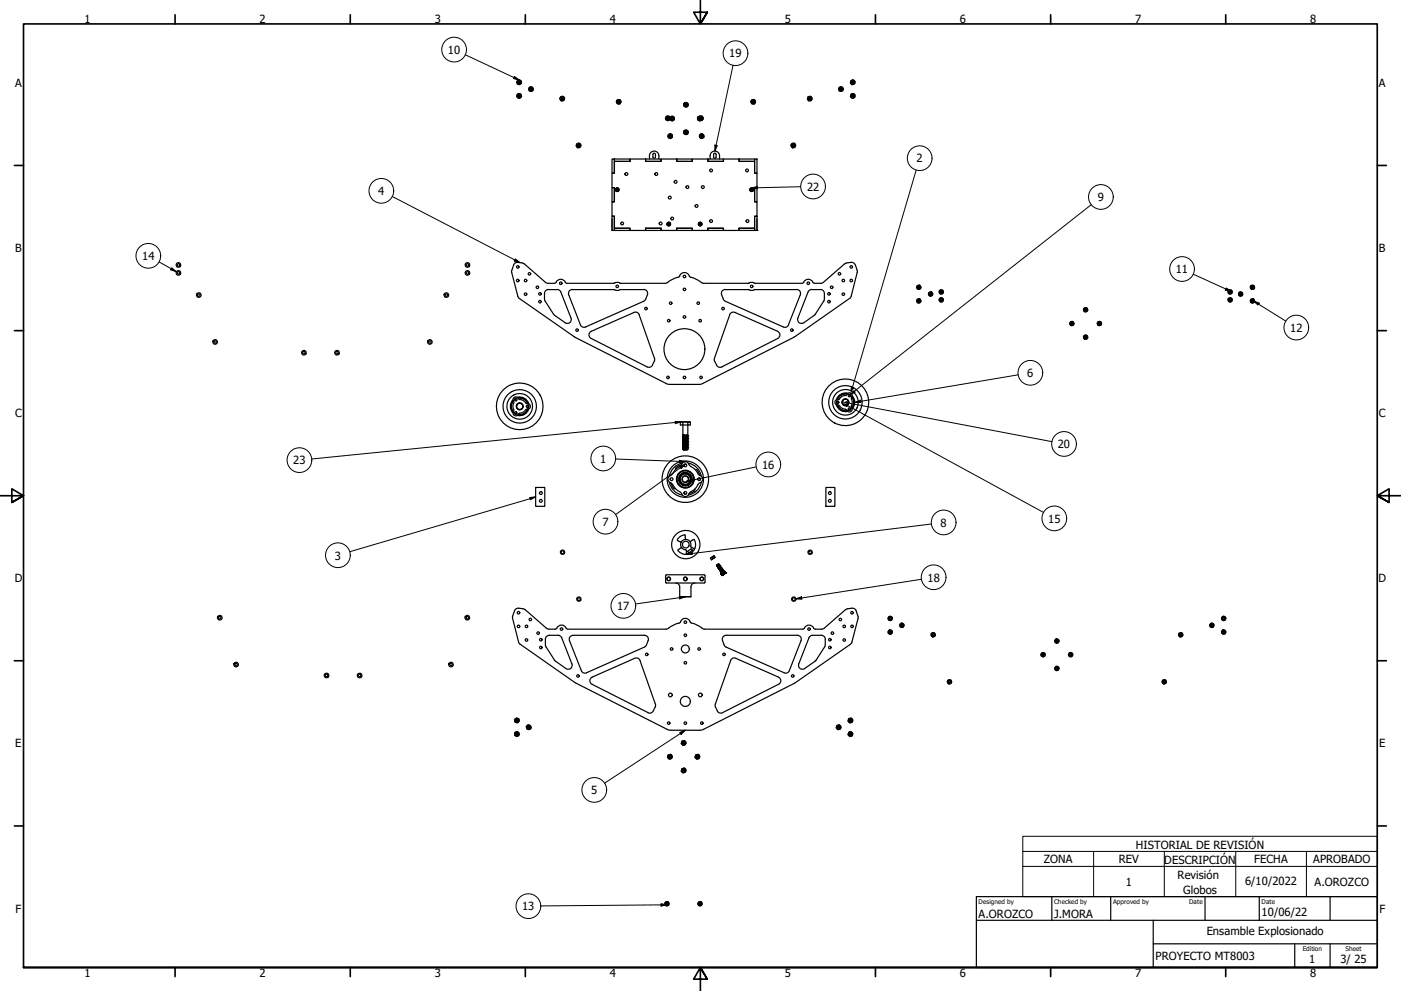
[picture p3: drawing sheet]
<svg xmlns="http://www.w3.org/2000/svg" width="594mm" height="420mm" viewBox="0 0 594 420" stroke-linecap="round" stroke-linejoin="round" font-family="sans-serif">
<defs><g id="words">
<g font-size="4.8">
<text x="35.8" y="9.8">1</text>
<text x="110" y="9.8">2</text>
<text x="184.3" y="9.8">3</text>
<text x="258.6" y="9.8">4</text>
<text x="332.8" y="9.8">5</text>
<text x="407" y="9.8">6</text>
<text x="481.3" y="9.8">7</text>
<text x="555.6" y="9.8">8</text>
<text x="189.9" y="22.8">10</text>
<text x="309.2" y="24.3">19</text>
<text x="6.4" y="36.9">A</text>
<text x="584.7" y="36.9">A</text>
<text x="388.7" y="68.9">2</text>
<text x="160.3" y="82.7">4</text>
<text x="342.2" y="80.8">22</text>
<text x="465.5" y="85.3">9</text>
<text x="6.4" y="106.9">B</text>
<text x="584.7" y="106.9">B</text>
<text x="60.3" y="110.2">14</text>
<text x="498.6" y="115.8">11</text>
<text x="547.1" y="140.6">12</text>
<text x="435.6" y="159.8">6</text>
<text x="6.4" y="176.9">C</text>
<text x="584.7" y="176.9">C</text>
<text x="448.6" y="190">20</text>
<text x="124.3" y="196.9">23</text>
<text x="254.5" y="196.1">1</text>
<text x="323.2" y="198.7">16</text>
<text x="444.5" y="221.5">15</text>
<text x="255.5" y="222.9">7</text>
<text x="398.8" y="223.3">8</text>
<text x="142" y="237.2">3</text>
<text x="6.2" y="246.9">D</text>
<text x="393.3" y="246.5">18</text>
<text x="584.5" y="246.9">D</text>
<text x="261.7" y="258.6">17</text>
<text x="6.5" y="316.9">E</text>
<text x="584.8" y="316.9">E</text>
<text x="250.7" y="336.7">5</text>
<text x="442.6" y="365.9">ZONA</text>
<text x="474.4" y="365.9">REV</text>
<text x="481.6" y="360.1">HISTORIAL DE REVISIÓN</text>
<text x="531.9" y="365.9">FECHA</text>
<text x="556.8" y="365.9">APROBADO</text>
<text x="493.7" y="366.5">DESCRIPCIÓN</text>
<text x="477.4" y="375.5">1</text>
<text x="499.3" y="372.5">Revisión</text>
<text x="527.9" y="375.2">6/10/2022</text>
<text x="557.4" y="375.5">A.OROZCO</text>
<text x="501.7" y="378.9">Globos</text>
<text x="6.6" y="386.9">F</text>
<text x="221.4" y="385.9">13</text>
<text x="415" y="389.1">A.OROZCO</text>
<text x="447" y="389.1">J.MORA</text>
<text x="535" y="388.4">10/06/22</text>
<text x="584.9" y="386.9">F</text>
<text x="511.7" y="396.5">Ensamble Explosionado</text>
<text x="490" y="406.9">PROYECTO MT8003</text>
<text x="555.2" y="408.4">1</text>
<text x="568.4" y="408.1">3/ 25</text>
<text x="35.8" y="414.1">1</text>
<text x="110" y="414.1">2</text>
<text x="184.3" y="414.1">3</text>
<text x="258.6" y="414.1">4</text>
<text x="332.8" y="414.1">5</text>
<text x="407" y="414.1">6</text>
<text x="481.3" y="414.1">7</text>
<text x="555.6" y="414.1">8</text>
</g>
<g font-size="2.7">
<text x="415" y="383.3">Designed by</text>
<text x="447" y="383.3">Checked by</text>
<text x="472" y="383.3">Approved by</text>
<text x="504.3" y="383.1">Date</text>
<text x="535" y="383.1">Date</text>
<text x="552.4" y="403.3">Edition</text>
<text x="570.5" y="403.3">Sheet</text>
</g>
</g></defs>
<!-- layer: Visible (ISO) -->
<g fill="none" stroke="#000" stroke-width=".51">
<path d="M219.7 34.8l.1 .3M219.8 35.2a.48 .48 0 0 1 .1-.7 .48 .48 0 0 1 .7 .3l-.4 .5-.4-.2a.39 .39 0 0 0 .7 0 .39 .39 0 0 0-.3-.6 .39 .39 0 0 0-.4 .5l.4 .4M224.7 37.7l.1 .3M224.8 37.7l.4 .6M224.8 37.7a.39 .39 0 0 1 .5-.3 .39 .39 0 0 1 .2 .6 .39 .39 0 0 1-.6 0M224.9 38l.1 .1a.43 .43 0 0 0 .5-.2 .43 .43 0 0 0-.2-.6 .43 .43 0 0 0-.6 .3l.1 .5M356.4 37.3a.45 .45 0 0 1 .6 .3 .45 .45 0 0 1-.4 .6 .45 .45 0 0 1-.4-.6l.4-.2M356.5 37.4l.3 .1M356.6 37.4a.39 .39 0 0 0-.4 .5 .39 .39 0 0 0 .6 .2 .39 .39 0 0 0 0-.7M356.8 37.4l-.7 .2M356.8 36.9l.5 .1 .1 .5M356.8 36.9a1.01 1.01 0 0 0-1.1 .5 1.01 1.01 0 0 0 .2 1.1 .96 .96 0 0 0 1.2 .2 .96 .96 0 0 0 .3-1.2"/>
<path d="M356.8 36.9l.7 .6M356.8 36.9a.92 .92 0 0 0-1.1 .8 .92 .92 0 0 0 1 1 .92 .92 0 0 0 .8-1.2M361.3 34.5a.47 .47 0 0 1 .6 .1 .47 .47 0 0 1 0 .6h-.6l.1-.6M361.4 34.6a.39 .39 0 0 0-.1 .6 .39 .39 0 0 0 .7-.1 .39 .39 0 0 0-.4-.6l-.5 .4M361.7 34.5h-.3M219.7 40.6l.1 .3M219.8 40.6a.39 .39 0 0 1 .5-.3 .39 .39 0 0 1 .2 .6 .39 .39 0 0 1-.7 0l.2 .2a.44 .44 0 0 0 .6-.5 .44 .44 0 0 0-.6-.4l-.2 .8M219.8 40.6l.4 .6M238.1 41.4a.43 .43 0 0 1 .6 0 .43 .43 0 0 1-.1 .7 .43 .43 0 0 1-.6-.2l.2-.4a.38 .38 0 0 0 0 .6 .38 .38 0 0 0 .6-.1 .38 .38 0 0 0-.4-.6l-.5 .4M238.1 41.4a.48 .48 0 0 1 .7 .2 .48 .48 0 0 1-.3 .7 .48 .48 0 0 1-.6-.5M238.1 41.4l-.2 .4M238.5 41.4h-.3"/>
<path d="M261.9 43.1l.1 .3M261.9 43.1a.48 .48 0 0 1 .6-.4 .48 .48 0 0 1 .2 .7 .48 .48 0 0 1-.7 0M262 43v.3a.42 .42 0 0 0 .7 0 .42 .42 0 0 0-.2-.6 .42 .42 0 0 0-.6 .3v.1M262.1 42.8l-.2 .2M262.1 42.8l-.1 .7M262.1 42.8a.39 .39 0 0 1 .6 .2 .39 .39 0 0 1-.3 .5 .39 .39 0 0 1-.4-.5M282.4 50.6a.92 .92 0 0 1 .5-1.3 .92 .92 0 0 1 1.2 .7 .92 .92 0 0 1-1 1.1M282.4 50.6l.7 .5M282.4 50.6l.2 .4 .5 .1M283 50.5a.4 .4 0 0 1-.1-.6 .4 .4 0 0 1 .6 0 .4 .4 0 0 1-.2 .6M283 50.6h.3M283.3 50.5a.42 .42 0 0 0 .1-.6 .42 .42 0 0 0-.6 0 .42 .42 0 0 0 .1 .6l.6 .1"/>
<path d="M283.6 50.3l-.2 .3M283.6 50.3a.48 .48 0 0 0-.4-.6 .48 .48 0 0 0-.5 .6 .48 .48 0 0 0 .7 .3M283.7 50.3l-.7 .2M283.8 58l-.1-.4a.49 .49 0 0 1 .5-.3 .49 .49 0 0 1 .5 .4l-.3 .4-.6-.2a.41 .41 0 0 0 .7 0 .41 .41 0 0 0-.2-.6 .41 .41 0 0 0-.5 .4l.3 .5M283.8 58a.48 .48 0 0 1 .2-.7 .48 .48 0 0 1 .7 .4 .48 .48 0 0 1-.6 .5M283.8 58l.3 .2M283.8 57.6v.3M284.1 50a.92 .92 0 0 0-1.2-.7 .92 .92 0 0 0-.5 1.3M284.1 50.4l-.4 .7h-.6M285.1 49.8a.43 .43 0 0 1 .4 .4 .43 .43 0 0 1-.4 .4 .43 .43 0 0 1-.4-.5l.2-.2 .5 .2M285.4 50.1v.3M285.4 50v.6l-.8-.1 .3-.6 .5 .2"/>
<path d="M285.9 50.2a.92 .92 0 0 0-1-.9 .92 .92 0 0 0-.7 1.2 .92 .92 0 0 0 1.3 .5M285.9 50.2l-.4 .8M285.9 50.3v.5l-.4 .2M285.9 50.3a.91 .91 0 0 0-1.3-.8 .91 .91 0 0 0-.1 1.5l.6 .4 .4-.4M291 55.6a.43 .43 0 0 1 .4 .5 .43 .43 0 0 1-.5 .4 .43 .43 0 0 1-.4-.5l.1-.3 .6 .2-.1-.2a.44 .44 0 0 0-.7 .4 .44 .44 0 0 0 .6 .5l.3-.2v-.6M291 43.9l.2 .7M291 55.6a.48 .48 0 0 0-.6 .5 .48 .48 0 0 0 .6 .4 .48 .48 0 0 0 .3-.7M291 55.6l.3 .2M291.2 55.9v.3M291.2 44.2v.3M291.3 44.2l-.1 .5-.8-.1 .3-.6 .5 .3a.39 .39 0 0 0-.6-.2 .39 .39 0 0 0 0 .6 .39 .39 0 0 0 .6-.1M291.8 56.1l-.5 .8"/>
<path d="M291.8 56.1a.92 .92 0 0 0-1.1-.9 .92 .92 0 0 0-.7 1.2 .92 .92 0 0 0 1.3 .5M291.8 56.1v.5l-.5 .3M291.8 56.1a1.01 1.01 0 0 0-.7-.9 1.01 1.01 0 0 0-1.2 .3 1.05 1.05 0 0 0 1 1.6l.4-.2M296.7 49.2a.99 .99 0 0 1 1.4 .7 .99 .99 0 0 1-.9 1.2M296.8 49.8l.3 .6M296.9 49.9v.7zM296.9 49.3a.92 .92 0 0 1 1.2 .7 .92 .92 0 0 1-.9 1.1M296.9 49.9l.1 .6M297 56.9l-.4 .4v.5M297 56.9a1 1 0 0 1 1.5 .4 1 1 0 0 1-.6 1.4 1 1 0 0 1-1.3-.9M297 57a.92 .92 0 0 1 1.4 .4 .92 .92 0 0 1-.6 1.2 .92 .92 0 0 1-1.2-.8M297 57l-.4 .8"/>
<path d="M297.1 50.1a.4 .4 0 0 0-.7-.2 .4 .4 0 0 0 0 .7 .4 .4 0 0 0 .7-.2M297.1 50.1v.3M297.1 50v.6l-.8-.1 .2-.6 .6 .2M297.1 51.1h.1M297.1 57.6l.1 .3M297.2 58a.48 .48 0 0 1 .1-.7 .48 .48 0 0 1 .7 .4 .48 .48 0 0 1-.5 .5M297.2 58l.3 .2M297.2 57.9l.6 .2a.46 .46 0 0 0 0-.7 .46 .46 0 0 0-.6 0 .46 .46 0 0 0-.1 .6M297.2 57.9a.41 .41 0 0 0 .7 0 .41 .41 0 0 0-.3-.6 .41 .41 0 0 0-.5 .4l.3 .5M297.6 49.9l.1 .4M297.6 50.2a.92 .92 0 0 0-1.1-.9 .92 .92 0 0 0-.7 1.2 .92 .92 0 0 0 1.4 .5M297.6 50.2l-.4 .8"/>
<path d="M297.6 50.3v.5l-.4 .2M297.6 50.3a1.01 1.01 0 0 0-.7-1 1.01 1.01 0 0 0-1.1 .4 1.11 1.11 0 0 0 .9 1.7l.5-.4M297.6 50.1v.1M297.7 50.3l-.1 .2M297.7 50.3l-.1 .1M318.9 43.2a.45 .45 0 0 1 .7-.5 .45 .45 0 0 1-.1 .8l-.5-.4a.39 .39 0 0 0 .5 .4 .39 .39 0 0 0 .2-.6 .39 .39 0 0 0-.6 0l-.1 .6M318.9 43.1l.1 .4M318.9 43.1a.48 .48 0 0 1 .6-.4 .48 .48 0 0 1 .3 .7 .48 .48 0 0 1-.8 .1M319.1 42.8l-.1 .3M343 41.4a.48 .48 0 0 1 .8 .2 .48 .48 0 0 1-.4 .7l-.4-.2 .2-.6a.38 .38 0 0 0-.1 .6 .38 .38 0 0 0 .6-.1 .38 .38 0 0 0-.3-.6l-.6 .4M343.5 41.4h-.3M361.2 40.4a.45 .45 0 0 1 .7-.2 .45 .45 0 0 1 0 .7 .45 .45 0 0 1-.7-.1l.1-.4"/>
<path d="M361.6 40.3l-.5 .4M361.6 40.3a.37 .37 0 0 1 .4 .4 .37 .37 0 0 1-.6 .3 .37 .37 0 0 1-.1-.6M361.6 40.2l-.3 .2M245 61.3a.48 .48 0 0 1 .7 0 .48 .48 0 0 1 0 .7 .48 .48 0 0 1-.7 0l.1-.6a.39 .39 0 0 0 0 .6 .39 .39 0 0 0 .6-.1 .39 .39 0 0 0-.3-.6M245 61.3l-.1 .3M245 61.3a.48 .48 0 0 1 .8 .2 .48 .48 0 0 1-.4 .6 .48 .48 0 0 1-.5-.5M245.4 61.3l-.5 .3M245.4 61.3h-.3M259.5 79.5h1v6.1h-1zM259.5 67.4h1v6h-1zM260.5 68.4h6.6v-1h6.6v1h6.7v-1h6.6v1h6.6v-1h6.6v1h6.6v-1h6.6v1h6.6v5h1v6.1h-1v6.1h1v6.1h-1v5.1h-6.6v.9h-6.6v-.9h-6.6v.9h-6.6v-.9h-6.6v.9h-6.6v-.9h-6.7v.9h-6.6v-.9h-6.6v-5.1h-1v-6.1h1v-6.1h-1v-6.1h1zM260.5 67.4h6.6v1h-6.6z"/>
<path d="M273.7 67.4h6.7v1h-6.7zM275.4 67.4a2.43 2.43 0 0 1 2-3.3l1.4 .5a3 3 0 0 1 .6 2.8M276.9 65.5a.54 .54 0 0 1 .5-.6 .54 .54 0 0 1 .5 .6v1.3l-.5 .3-.5-.3v-1.2M287 67.4h6.6v1h-6.6zM300.2 67.4h6.6v1h-6.6zM301.1 67.4a2.43 2.43 0 0 1 2-3.3l1.4 .5a3 3 0 0 1 .6 2.8M302.6 65.5a.54 .54 0 0 1 .5-.6 .54 .54 0 0 1 .6 .6l-.1 1.3-.5 .3-.4-.3-.1-1.2M313.4 67.4h6.6v1h-6.6zM318.8 80a.42 .42 0 0 1 .3 .7 .42 .42 0 0 1-.8-.1 .42 .42 0 0 1 .3-.6l.6 .2M320 79.5h1v6.1h-1zM320 67.4h1v6h-1zM336 61.3a.48 .48 0 0 1 .9 .2 .48 .48 0 0 1-.7 .6l-.2-.3 .2-.4a.39 .39 0 0 0-.1 .6 .39 .39 0 0 0 .6-.1 .39 .39 0 0 0-.2-.6"/>
<path d="M336.5 61.3h-.3M336.5 61.3l-.6 .4M259.5 91.7h1v6h-1zM259.5 92.8v4.9M260.5 96.8h6.6v.9h-6.6zM261.2 80.4l.2 .3M261.8 80.8a.43 .43 0 0 1-.5-.5 .43 .43 0 0 1 .6-.3 .43 .43 0 0 1 .2 .6l-.7 .2a.5 .5 0 0 0 .8-.2 .5 .5 0 0 0-.5-.7 .5 .5 0 0 0-.5 .7l.6 .2M262.4 80.5l-.4 .6M262.4 80.5a.73 .73 0 0 0-.7-.8 .73 .73 0 0 0-.7 .9 .73 .73 0 0 0 1 .5M262.4 80.5v.4l-.3 .2M262.4 80.5a.79 .79 0 0 0-.4-.8 .79 .79 0 0 0-1 .2v.5a.76 .76 0 0 0 1.1 .7M273.7 96.8h6.7v.9h-6.7z"/>
<path d="M283.8 94.7l.1 .6zM284 94.9a.45 .45 0 0 1-.6 .4 .45 .45 0 0 1-.3-.6 .45 .45 0 0 1 .7-.1l.3 .4a.52 .52 0 0 0-.6-.6 .52 .52 0 0 0-.4 .7 .52 .52 0 0 0 .8 .2M284.3 95.1a.73 .73 0 0 0-.8-.8 .73 .73 0 0 0-.6 .9 .73 .73 0 0 0 1 .5M284.3 95.1l-.4 .6M284.4 95l-.5 .7M284.4 95a.82 .82 0 0 0-.6-.8 .82 .82 0 0 0-.9 .3 .85 .85 0 0 0 .6 1.4l.4-.2M287 96.8h6.6v.9h-6.6zM297.3 94.8l.1 .3M297.4 94.7a.5 .5 0 0 0-.8-.2 .5 .5 0 0 0 0 .8 .5 .5 0 0 0 .8-.2M297.4 94.7a.47 .47 0 0 0-.7-.3 .47 .47 0 0 0-.1 .8 .47 .47 0 0 0 .7-.1l-.4-.5 .5 .5M300.2 96.8h6.6v.9h-6.6zM313.4 96.8h6.6v.9h-6.6z"/>
<path d="M318.8 80.1l.4 .5M319.2 80.2v.3M319.2 80.2a.5 .5 0 0 0-.8-.2 .5 .5 0 0 0 0 .8 .5 .5 0 0 0 .8-.2M319.5 80.5l-.5 .6M319.5 80.5a.73 .73 0 0 0-.8-.8 .73 .73 0 0 0-.7 .9 .73 .73 0 0 0 1 .5M319.5 80.5l-.4 .6M319.5 80.5a.83 .83 0 0 0-.5-.8 .83 .83 0 0 0-.9 .2l-.1 .5a.76 .76 0 0 0 1.1 .7M320 91.7h1v6h-1zM321 92.8v4.9M217.8 112.4l-.9 2.8 2.7 10.4 .6 .9M222.3 111.9l-.9-.4-2.3-.3-.8 .4-.5 .8M222.3 111.9l9.2 8 3.6 .2 .8-.4"/>
<path d="M235.8 119.6a2.19 2.19 0 0 1 3.9 0M239.7 119.7l.7 .4h19.9a2.68 2.68 0 0 1 2.9 0h18.9l1.1-.4M287.6 117.5l-2.7 1-1.8 1.2M288.2 117a2.35 2.35 0 0 1 2.4-1.4 2.35 2.35 0 0 1 2 1.8l.3 .2M288.2 117l-.6 .6M292.8 117.5l2.1 .7 2.5 1.5M297.4 119.7l1 .4h18.9a2.57 2.57 0 0 1 2.9 0M340.8 119.6a2.19 2.19 0 0 1 3.9 0M340.8 119.7l-.7 .4h-19.9M344.6 119.7l.8 .4h2.7M358.1 111.9l-8.9 7.8-1.1 .4M358.1 111.9l.9-.4 2.3-.3 .9 .4 .5 .8"/>
<path d="M362.7 112.4l.8 2.2M363.4 114.6l.1 1-2.6 10-.6 .9M220.2 126.5l23.7 16.5 38.6 19.6 1.5 .4h12.5M230.9 126.7v-2.7l.8-1 4.6-.3 1.1 .4 4.7 11.8a1.67 1.67 0 0 1-.5 1.9 1.67 1.67 0 0 1-2 0M230.9 126.8l.3 .9 3.7 5.7 4.7 3.4M242.7 122.8l17.6-.1a2.63 2.63 0 0 0 2.9 0l9.7 .1a1.61 1.61 0 0 1 1.6 2.2M242.7 122.7a1.68 1.68 0 0 0-1.5 2.3l4.9 12.7a1.66 1.66 0 0 0 2.3 .9M268.8 132.5a1.68 1.68 0 0 1 2.2 .9l6.5 18.5M268.8 132.5l-18.1 8a1.68 1.68 0 0 0-1 1.5 1.68 1.68 0 0 0 1 1.5l23.7 12.1M274.5 125l-.8 2.1-.8 .6-24.6 10.9M306 125l.8 2.1 .8 .6M307.6 127.7l24.5 10.9"/>
<path d="M311.7 132.5a1.68 1.68 0 0 0-2.3 .9l-6.4 18.5M311.7 132.5l18 8a1.69 1.69 0 0 1 1 1.4 1.69 1.69 0 0 1-.9 1.6l-23.7 12.1a1.61 1.61 0 0 1-2.3-.9l-.9-1.9v-.9M320.2 122.7a2.63 2.63 0 0 1-2.9 0l-9.8 .1a1.61 1.61 0 0 0-1.5 2.2M320.2 122.8l17.6-.1a1.68 1.68 0 0 1 1.6 2.3l-5.1 12.7a1.57 1.57 0 0 1-2.1 .9M349.6 126.7l-.1-2.7-.8-1-4.5-.3-1.1 .4-4.8 11.7a1.68 1.68 0 0 0 .6 2 1.68 1.68 0 0 0 2 0l4.7-3.4 3.7-5.7 .3-.9M360.2 126.5l-23.5 16.4-39.1 19.9-1.2 .2M389.2 127.2l.5-.2 .4 .4a.46 .46 0 0 0-.7-.3 .46 .46 0 0 0-.1 .7 .46 .46 0 0 0 .7-.1l-.3-.5a.52 .52 0 0 1 .2 .7 .52 .52 0 0 1-.8 .1 .52 .52 0 0 1 .1-.8zM390 127.4l.1 .3M390 121.6l.1 .4M394.7 124.3a.44 .44 0 0 1 .3 .6 .44 .44 0 0 1-.7 .1 .44 .44 0 0 1 0-.6l.4-.2 .4 .2M394.7 124.3l.4 .5M395.1 124.5v.3"/>
<path d="M395.1 124.4a.5 .5 0 0 0-.8-.2 .5 .5 0 0 0 0 .8 .5 .5 0 0 0 .8-.2M398.9 126.7l.7 .5-.8 .4-.1-.5M398.9 123.4h.5l.2 .4-.2 .4h-.6l-.1-.5M398.9 126.7l-.2 .4M398.9 123.4l-.2 .3M398.9 123.3a.48 .48 0 0 1 .7 .3 .48 .48 0 0 1-.4 .6 .48 .48 0 0 1-.5-.4M398.9 123.3l-.2 .5M398.9 126.7a.48 .48 0 0 1 .7 .3 .48 .48 0 0 1-.4 .6 .48 .48 0 0 1-.5-.5M454 137.3a.5 .5 0 0 0 .8 .4 .5 .5 0 0 0 0-.9 .5 .5 0 0 0-.8 .4l.3 .3M454 137.3a.48 .48 0 0 0 .7 .4 .48 .48 0 0 0 .2-.7 .48 .48 0 0 0-.7-.1l.1 .7M454.1 136.9l-.1 .4M459.9 131.4a.49 .49 0 0 0 .7 .4 .49 .49 0 0 0 0-.8 .49 .49 0 0 0-.7 .4l.3 .3"/>
<path d="M459.9 131.4a.45 .45 0 0 0 .6 .4 .45 .45 0 0 0 .2-.7 .45 .45 0 0 0-.7-.1l.2 .7M459.9 131.1v.3M465.7 137.3a.5 .5 0 0 0 .8 .4 .5 .5 0 0 0 0-.9 .5 .5 0 0 0-.8 .4l.3 .3M465.7 137.3a.44 .44 0 0 0 .5 .3 .44 .44 0 0 0 .4-.5 .44 .44 0 0 0-.5-.3l-.3 .2 .2 .6M465.8 136.9l-.1 .4M521.4 126.7h.5l.2 .5-.3 .4h-.4l-.3-.5M521.4 123.4h.5l.2 .4-.3 .4h-.4l-.3-.5M521.4 126.7l-.3 .4M521.4 123.4l-.3 .3M521.4 126.7a.48 .48 0 0 1 .7 .3 .48 .48 0 0 1-.4 .6 .48 .48 0 0 1-.6-.5M521.4 123.4l-.3 .4M521.4 123.4a.48 .48 0 0 1 .7 .2 .48 .48 0 0 1-.4 .6 .48 .48 0 0 1-.6-.4"/>
<path d="M525.7 125a.49 .49 0 0 1 .1-.8 .49 .49 0 0 1 .7 .3 .49 .49 0 0 1-.5 .6M525.7 125l.4 .1M526.4 124.9l-.7 .1M526.4 124.9a.43 .43 0 0 1-.6 .1 .43 .43 0 0 1-.1-.6 .43 .43 0 0 1 .5-.2 .46 .46 0 0 1 .3 .6 .46 .46 0 0 1-.5 .3M531 121.3l.4 .1M531.4 127.4a.46 .46 0 0 1-.3 .6 .46 .46 0 0 1-.5-.5 .46 .46 0 0 1 .6-.4l.4 .3M531.5 127.4l-.3-.2 .3 .6M531.5 127.4v.4M531.6 127.4a.52 .52 0 0 0-.8-.3 .52 .52 0 0 0-.1 .8 .52 .52 0 0 0 .8-.1M277.5 151.9l.1 .9-.9 2a1.68 1.68 0 0 1-2.3 .8M459.9 142.7a.48 .48 0 0 1 .8 0 .48 .48 0 0 1-.1 .7 .48 .48 0 0 1-.7-.3M459.9 142.7l.3 .6a.43 .43 0 0 1-.1-.6 .43 .43 0 0 1 .7 0 .43 .43 0 0 1-.2 .7l-.7-.3"/>
<path d="M459.9 142.7v.4M217.6 169.5a4 4 0 0 0 0 5.6M217.6 169.7a3.8 3.8 0 0 0 0 5.1M217.6 169.9a3.7 3.7 0 0 0 0 4.8M217.7 170a3.5 3.5 0 0 0 0 4.6M218.2 175.4l.6 .3M218.2 175.2l.7 .4M218.2 175.1l.9 .5M218.8 168.9l-.6 .3M218.9 174.7l.1 .1M218.9 168.9l-.7 .5M219 169.8l-.1 .1"/>
<path d="M219.1 169l-.9 .5M219.4 168.5a4 4 0 0 1 4.8 2.8M219.6 168.6a3.8 3.8 0 0 1 4.4 2.5M219.6 168.7a3.7 3.7 0 0 1 4.2 2.4M219.7 168.8a3.5 3.5 0 0 1 4 2.3M222.9 173.8a3.9 3.9 0 0 1-2.9 1.6 1.21 1.21 0 0 1-1.7 .8 1.21 1.21 0 0 1-.5-1.8M222.9 170.8a3.9 3.9 0 0 0-2.9-1.6 1.3 1.3 0 0 0-2-.7 1.3 1.3 0 0 0-.1 2.1 4.1 4.1 0 0 0 0 3.6l-.1 .3M222.9 170.8l.2 .2a1.37 1.37 0 0 1 1.5 .5 1.37 1.37 0 0 1-.1 1.7l-1.6 .6M223.2 172.2v.2M223.7 173.4a3.5 3.5 0 0 1-4 2.3M223.8 173.4a3.7 3.7 0 0 1-4.2 2.5M223.9 171.8v1"/>
<path d="M224 173.4a3.8 3.8 0 0 1-4.4 2.6M224 171.9v.8M224.1 171.9v.7M224.2 173.3a4 4 0 0 1-4.8 2.8M288.5 179h4.2M288.5 179v1.2h1.1v-1.2M291.7 179v1.2h1v-1.2M354.7 171.6a4 4 0 0 0 4.8 2.8M354.7 170.2v.7M354.9 170.1v.9M354.9 171.7a3.8 3.8 0 0 0 4.4 2.6M355 170.1v1"/>
<path d="M355 171.7a3.7 3.7 0 0 0 4.2 2.4M355.2 171.7a3.5 3.5 0 0 0 4 2.3M355.7 170.5v.2M358.5 167.7a3.8 3.8 0 0 0-2.9 1.7 1.22 1.22 0 0 0-1.6 1.2 1.22 1.22 0 0 0 1.6 1.2 4 4 0 0 0 2.9 1.7M358.5 173.5l.6 .4M359.1 167.3l-.6 .4M359.1 167.3a1.17 1.17 0 0 1 1.7-.6 1.17 1.17 0 0 1 .3 1.7M359.2 167.1a3.5 3.5 0 0 0-4 2.3M359.2 167a3.7 3.7 0 0 0-4.2 2.4M359.3 166.9a3.8 3.8 0 0 0-4.4 2.5M359.5 166.7a4 4 0 0 0-4.8 2.8M359.8 167.3l.9 .5"/>
<path d="M359.8 168.1l.2 .1M359.9 167.2l.8 .4M360 173l-.2 .1M360.1 167.1l.6 .4M360.7 173.3l-.9 .5M360.7 173.7l-.6 .3M360.7 173.5l-.8 .4M361 169.1l.4 1.5-.4 1.4M361.1 172l-.1 .3a1.36 1.36 0 0 1 .3 1.6 1.36 1.36 0 0 1-1.5 .7l-.7-.7M361.1 168.4v.7M361.2 168.3a3.5 3.5 0 0 1 0 4.6M361.2 168.1a3.7 3.7 0 0 1 0 4.9"/>
<path d="M361.3 168a3.8 3.8 0 0 1 0 5.1M361.3 167.8a4 4 0 0 1 0 5.6M289 197a2.6 2.6 0 0 0-2.4 1.9M289.1 196.8l-.6 .8a9.6 9.6 0 0 0-3.9 3.9 1.63 1.63 0 0 0-1.4 1.4 1.63 1.63 0 0 0 1.1 1.7M289.1 196.8a1.56 1.56 0 0 1 1.5-1.1 1.56 1.56 0 0 1 1.5 1.1M289.3 196.4a6.9 6.9 0 0 0-5.5 5.4M289.6 184.4h.7l-.7 .1M289.6 180.2h2.1v4.2l-2.1 .2zM289.6 190.5h.1M289.6 185h.1M289.6 185.8h.1M289.6 186.2v.1"/>
<path d="M289.6 187v.1M289.6 187.5v.1M289.6 188.3v.1M289.6 188.8h.1M289.6 189.6v.1M289.6 190v.1M289.6 184.6l.2 .2M289.6 190.1l.2 .1M289.6 189.7l.2 .1M289.6 189.3l.2 .1M289.6 188.8l.2 .2M289.6 188.4l.2 .2"/>
<path d="M289.6 188l.2 .1M289.6 187.6l.2 .1M289.6 187.1l.2 .2M289.6 186.7l.2 .2M289.6 186.3l.2 .1M289.6 185.8l.2 .2M289.6 185.5l.2 .1M289.6 185l.2 .1M289.7 190.5l.1 .2M289.7 184.4l-.1 .1M289.8 190.7h.1M289.8 190.3l-.2 .2"/>
<path d="M289.8 189.8l-.2 .2M289.8 189.5l-.2 .1M289.8 189l-.2 .2M289.8 188.6l-.2 .2M289.8 188.2l-.2 .1M289.8 187.7l-.2 .2M289.8 187.3l-.2 .2M289.8 186.9l-.2 .1M289.8 186.5l-.2 .2M289.8 186l-.2 .2M289.8 185.7l-.2 .1M289.8 185.2l-.2 .2"/>
<path d="M289.8 184.8l-.2 .2M289.8 185.1v.1M289.8 185.6v.1M289.8 186.4v.1M289.8 186.9h.1M289.8 187.7h.1M289.8 188.1v.1M289.8 189h.1M289.8 189.4v.1M289.8 190.2v.1M290.3 196.8h.6M291.4 190.5l-1.6 .2"/>
<path d="M291.4 190.1l-1.6 .2M291.4 189.7l-1.6 .1M291.4 189.2l-1.6 .3M291.4 188.8l-1.6 .2M291.4 188.4l-1.6 .2M291.4 187.9l-1.6 .3M291.4 187.6l-1.6 .1M291.4 187.1l-1.6 .2M291.4 186.7l-1.6 .2M291.4 186.3l-1.6 .2M291.4 185.8l-1.6 .2M291.4 185.4l-1.6 .3"/>
<path d="M291.4 185l-1.6 .2M291.4 184.6l-1.6 .2M291.4 190l-1.6 .2M291.4 189.6l-1.6 .2M291.4 189.2l-1.6 .2M291.4 188.3l-1.6 .3M291.4 187.9l-1.6 .2M291.4 187.5l-1.6 .2M291.4 187l-1.6 .3M291.4 186.2l-1.6 .2M291.4 185.4l-1.6 .2M291.4 185l-1.6 .1"/>
<path d="M291.4 184.5l-1.6 .3M291.4 190.5l.1 .1M291.4 190.1l.3 .1M291.4 189.7l.3 .1M291.4 189.2l.3 .2M291.4 188.8l.3 .2M291.4 188.4l.3 .2M291.4 187.9l.3 .2M291.4 187.6l.3 .1M291.4 187.1l.3 .2M291.4 186.7l.3 .2M291.4 186.3l.3 .1"/>
<path d="M291.4 185.8l.3 .2M291.4 185.4l.3 .2M291.4 185l.3 .1M291.4 184.6l.3 .2M291.4 184.5v.1M291.4 185h.1M291.4 185.8h.1M291.4 186.2v.1M291.4 187v.1M291.4 187.5v.1M291.4 188.3v.1M291.4 188.8h.1"/>
<path d="M291.4 189.6v.1M291.4 190v.1M291.5 190.6l-1.7 .1M291.5 184.4l-.1 .1M291.7 190.2l-2.1 .3M291.7 189.8l-2.1 .2M291.7 189.4l-2.1 .2M291.7 189l-2.1 .2M291.7 188.6l-2.1 .2M291.7 188.1l-2.1 .2M291.7 187.7l-2.1 .2M291.7 187.3l-2.1 .2"/>
<path d="M291.7 186.9l-2.1 .1M291.7 186.4l-2.1 .3M291.7 186l-2.1 .2M291.7 185.6l-2.1 .2M291.7 185.1l-2.1 .3M291.7 184.8l-2.1 .2M291.7 190.3l-2 .2M291.7 189.8l-2.1 .3M291.7 189.5l-2.1 .2M291.7 189l-2.1 .3M291.7 188.2l-2.1 .2M291.7 187.7l-2.1 .3"/>
<path d="M291.7 187.3l-2.1 .3M291.7 186.9l-2.1 .2M291.7 186.5l-2.1 .2M291.7 186l-2.1 .3M291.7 185.7l-2.1 .1M291.7 185.2l-2.1 .3M291.7 185.1v.1M291.7 185.6v.1M291.7 186.4v.1M291.7 186.9h.1M291.7 187.7h.1M291.7 188.1v.1"/>
<path d="M291.7 189h.1M291.7 189.4v.1M291.7 190.2v.1M291.7 187.7l-.3 .2M291.7 187.4l-.3 .1M291.7 190.3l-.3 .2M291.7 189.9l-.3 .1M291.7 189.5l-.3 .1M291.7 189l-.3 .2M291.7 188.6l-.3 .2M291.7 188.2l-.3 .1M291.7 186.9l-.3 .1"/>
<path d="M291.7 186.5l-.3 .2M291.7 186.1l-.3 .1M291.7 185.7l-.3 .1M291.7 185.2l-.3 .2M291.7 184.8l-.3 .2M291.9 196.4a6.9 6.9 0 0 1 5.5 5.4M292.1 196.8l.6 .8a7.4 7.4 0 0 1 3.6 3.7 1.74 1.74 0 0 1 1.6 1.4 1.74 1.74 0 0 1-1 1.9M294.8 199.1a2.6 2.6 0 0 1 1.9 2.5M227.1 206.7h3.9v8h-3.9zM283.8 204.4a6.9 6.9 0 0 0 5.5 5.5M284.3 204.7l.8 .6a6.5 6.5 0 0 0 3.1 3.1M284.3 202.8v.7"/>
<path d="M284.5 204.7a2.6 2.6 0 0 0 1.9 2.5M287.8 203.7h.1M287.9 202.6h-.1M288 202.4l.4-.9-.3 .9M288 202.5v1.4M288.1 203.8l.4 .9zM288.2 203.8l.4 .8 1.9 1.1M288.2 208.5l.3 .1a2.76 2.76 0 0 0 2.5 1.9l1.1-1M288.2 202.6l.2 .1M288.2 203.8v.1M288.2 202.4h.1M288.4 204.7v.1"/>
<path d="M288.4 204.8l1 .9M288.4 203.6l-.2 .1M288.5 204.9l-.1 .1M288.5 201.3v.1M288.6 204.5h-.1M288.6 201.7l-.4 .7v1.4M288.7 201.7l.2 .1M288.9 204.5l-.2 .1M289.4 200.6v.1M289.4 205.6l-.1 .1M289.6 205.6l.9 .2M289.6 205.6h-.1"/>
<path d="M289.6 200.7l-1.2 .8M289.6 200.7l.9-.3 1.4 .4M289.6 205.1v.3M289.6 200.9l.1 .3M289.7 200.8v.1M289.7 205.4v.1M289.7 200.9l-1.1 .9M290.3 209.5h.6M290.4 205.6h.1M290.4 200.7l1.3 .3-.1 .2M290.5 200.7h.1M290.5 200.6l-.8 .2"/>
<path d="M290.5 200.5l-.9 .2M290.6 200.7v.3M290.6 205.9v.1M290.7 200.4h-.1M291.5 205.2l.2 .1M291.7 205.6v.2M291.8 200.6v.1M291.8 201l1.3 1.8M291.8 205.6l-1.4 .2M291.8 203.6l-1.2 .9M291.9 201h-.1M291.9 200.8l.7 .6"/>
<path d="M292.3 204.5l.1 .2M292.4 204.8v.1M292.4 201.6l-.1 .2M292.5 204.8l-.7 .5-1.3 .3 .1-.2M292.6 201.4l.7 1.2M292.7 202.7h.2M292.7 204.8h.1M292.7 203.6h.2M292.8 201.5h-.1M293 203.6l-.6 1.2M293 208.5l-.9 1M293 203.6h.1"/>
<path d="M293.1 202.7v.9M293.3 202.5h-.1M293.3 203.7l-.6 1.3-.9 .6M293.3 202.7v1.1M294.6 207.4a2.6 2.6 0 0 1-2.4 1.9M296.9 204.7l-.9 .6a6 6 0 0 1-3 3.1M296.9 202.8v.7M297.4 204.4a6.9 6.9 0 0 1-5.5 5.5M350.2 206.7h3.8v8h-3.8zM287.2 228.8a3.4 3.4 0 0 1 3.3-1.9l.1 1.6-.2 .3M287.3 228.7l.1 .5 1.3 .6 .3-.1M287.6 233.5a3.2 3.2 0 0 0 3.5 1.3v-.1"/>
<path d="M289.2 232.3l-.3-.1-1.3 .8-.1 .5M290.7 233l.3 .3 .1 1.4M291.1 234.7l.4 .3M291.5 233.7l1.7-1.1 .4 .7-1.6 1.1zM292.9 231.6a2.19 2.19 0 0 0-1.6-2.8 2.19 2.19 0 0 0-2.7 1.8 2.19 2.19 0 0 0 2.1 2.5M292.9 231.5l.2 .5 1.2 .6M294.3 232.6h.1a3 3 0 0 1-3 2.4M294.4 228.9a3.3 3.3 0 0 1 0 3.7l-.1-.1M294.5 228.9l-.4-.2-.7 .4-.7 .8M301.3 236.7l.3 .6M302.1 236.2l.3 .5M302.8 235.7l-1.5 1"/>
<path d="M302.8 236.6l-1.2 .7M302.8 236.6l.4-.3-.4-.7-1.5 1.1M303.1 236.2l-.3 .4M303.8 239.8h.2M303.9 239.9h.2M304 239.8l-.1 .1M304 239.8l.7-.6zM304.1 239.9l-.1 .1M304.6 239.2l-.8 .6M304.6 239.2l-.6 .6M304.6 239.2l.1 .2M304.7 239.4l-.6 .5"/>
<path d="M304.7 239.4h.1M304.7 239.5l-.5 .5M304.7 239.5l.1 .1M304.8 239.4l-.8 .6M304.8 239.6l-.6 .5M304.8 239.4h.1M304.8 239.4l-.1 .1M304.9 239.7l-.7 .5M304.9 239.7h.1M304.9 239.6l-.7 .6M304.9 239.5l-.8 .6M304.9 239.8l-.5 .5"/>
<path d="M304.9 239.5v.1M304.9 239.8h.2M304.9 239.6v.1M304.9 239.5l-.1 .1M305 239.7l-.8 .6M305 239.8l-.6 .5M305 239.7l-.1 .1M305.1 239.9l-.7 .6M305.1 239.9h.1M305.1 239.8l-.8 .7M305.1 239.8v.1M305.2 239.9l-.8 .7"/>
<path d="M305.2 239.9l-.1 .2M222.7 258.5l-2.7-.6-.9 .1-.7 .6-1 2.6M222.7 258.5l9 7.8 1.1 .4M282.3 246.8l.3 .4h16l.4-.4M282.3 246.9v-2.9l.3-.3h16l.4 .3v2.9M286.5 247.2l1.2 .5 .5 1.2M288.2 248.8l.1 4.2h4.7M288.2 253h4.8M293 248.8v4.2M294.7 247.2l-1.2 .5-.5 1.2M304 240h.2M304.2 240l-.1 .2"/>
<path d="M304.2 240.2h.1M304.2 240.1h-.1M304.2 240.3h.2M304.3 240.5h.2M304.3 240.2l-.1 .1M304.4 240.3l-.1 .2M304.4 240.6h.1M304.5 240.7h.2M304.5 240.5l-.1 .1M304.5 240.6v.1M304.6 240.8v.1M304.7 241h.1"/>
<path d="M304.7 240.7l-.1 .1M304.7 240.8v.1M304.7 240.9v.1M304.7 240.8l-.1 .1M304.8 241v.2M304.8 241.2h.1M304.9 241.3h.1M304.9 241.2v.1M305 241.4h.1M305 241.3v.1M305.1 241.5h.1M305.1 240.1l-.6 .5"/>
<path d="M305.1 241.7h.1M305.1 240.1h.1M305.1 241.4v.1M305.2 240.1l-.7 .5M305.2 241.5v.1M305.2 241.5l-.1 .2M305.2 240.2l-.7 .5M305.2 240.1l-.7 .6M305.2 240.2l-.6 .5M305.2 240.3l-.5 .4M305.2 240.2v.1M305.2 241.8v.1"/>
<path d="M305.2 240.2h.2M305.2 241.9h.2M305.3 240.3l-.6 .5M305.3 240.4l-.6 .5M305.3 242h.2M305.3 240.4h.2M305.3 240.3v.1M305.3 241.7h.1M305.3 241.7h-.1M305.3 241.7l-.1 .1M305.4 240.3l-.8 .6M305.4 240.2v.1"/>
<path d="M305.4 240.3h-.1M305.4 241.9l-.1 .1M305.4 240.4l-.7 .6M305.4 240.5l-.6 .5M305.4 242.1h.2M305.4 240.5h.2M305.5 240.4l-.8 .6M305.5 240.6l-.6 .6M305.5 242.2h.2M305.5 240.6h.2M305.5 242l-.1 .1M305.5 240.4l-.1 .1"/>
<path d="M305.6 240.5l-.8 .7M305.6 240.5l-.1 .1M305.6 242.1l-.1 .1M305.6 240.6l-.7 .7M305.6 240.8l-.6 .5M305.6 240.8h.2M305.6 242.4h.2M305.7 240.6l-.8 .7M305.7 240.9l-.6 .5M305.7 243.2l.1 .1M305.7 242.2l-.1 .2M305.7 240.6l-.1 .2"/>
<path d="M305.7 240.9h.1M305.8 240.8l-.8 .6M305.8 243.3l.4 .6zM305.8 243.3l.4 .6M305.8 242.4l-.1 .1M305.8 240.8l-.1 .1M305.8 242.5h.1M305.8 241l-.7 .5M305.8 240.9l-.7 .6M305.8 243.3l.5 .6zM305.8 241l-.6 .5M305.8 241.1l-.6 .4"/>
<path d="M305.8 240.9l.1 .3M305.8 242.7h.1M305.9 243.2l.4 .7zM305.9 241.2l-.6 .5M305.9 242.8h.2M305.9 241.2h.1M305.9 242.5l-.1 .1M305.9 241.1l-.7 .6M305.9 241l-.8 .7M305.9 243.2l.6 .6zM305.9 243.2l.5 .6zM305.9 241v.1"/>
<path d="M305.9 241.1v.1M305.9 241l-.1 .1M305.9 242.7v.1M306 241.2l-.8 .7M306 241.3l-.6 .6M306 242.9v.1M306 243.2l.5 .6M306 241.2v.1M306 241.3h.1M306.1 242.9l.7-.5zM306.1 243.1l.4 .7zM306.1 241.5l-.6 .5"/>
<path d="M306.1 243.1l.5 .6M306.1 242.8l-.1 .1M306.1 241.5h.1M306.1 241.3l-.7 .7M306.1 241.3l-.8 .7M306.1 243.1l.5 .6zM306.1 241.3v.2M306.2 241.5l-.8 .6M306.2 243.1l.4 .6zM306.2 241.6l-.6 .5M306.2 241.5v.1M306.2 243.9v.1"/>
<path d="M306.2 241.6h.1M306.3 243l.4 .6zM306.3 243l.3 .7zM306.3 241.7l-.7 .5M306.3 241.7l-.6 .5M306.3 241.7h.1M306.3 241.6l-.7 .6M306.3 241.6l-.8 .6M306.3 241.9l-.5 .5M306.3 242.9l.5 .7-.4-.7M306.3 241.9h.1M306.3 241.6v.1"/>
<path d="M306.4 241.8l-.8 .6M306.4 241.7l-.8 .7M306.4 242.9l.5 .6zM306.4 242.9l.4 .7zM306.4 241.9l-.6 .5M306.4 241.7v.1M306.4 241.8l-.1 .1M306.5 242.9l.4 .6zM306.5 242l-.6 .5M306.5 242h.1M306.5 241.9l-.7 .6M306.5 241.9l-.8 .6"/>
<path d="M306.5 242.8l.5 .6zM306.5 242.2l-.6 .5M306.5 242.8l.5 .6M306.5 241.9h.1M306.5 242.2h.1M306.5 241.9v.1M306.5 241.9h-.1M306.6 242l-.8 .7M306.6 242.8l.4 .6zM306.6 242.2l-.7 .5M306.6 242.8l.4 .6M306.6 242l-.1 .2"/>
<path d="M306.6 242.2l-.7 .6M306.6 242.7l.5 .7zM306.6 242.3l-.6 .5M306.6 243.6l-.3-.6 .4 .6M306.6 242.3h.2M306.7 242.2l-.8 .6M306.7 242.7l.4 .6zM306.7 242.7l.4 .6-.3-.6M306.7 242.2l-.1 .1M306.8 242.3l-.8 .6M306.8 242.7l.5 .5zM306.8 242.7l.3 .6z"/>
<path d="M306.8 242.4h.1M306.8 242.3v.1M306.8 242.6l.5 .6zM306.8 243.5l-.3-.6 .4 .6M306.9 242.5l.4 .7zM307 242.5l.4 .7zM307 242.5l.5 .6zM307 243.4l-.4-.7 .5 .7M307 242.5l.3 .7-.4-.6M307.1 242.4l.4 .7zM307.1 242.4l.5 .7zM307.2 243.2l-.4-.6 .5 .6"/>
<path d="M307.2 242.2l-1.5 1M307.3 242.4l.4 .5zM307.3 242.3l-1.6 .9M307.7 242.9l-1.5 1.1M358.5 258.5l-8.9 7.8M358.5 258.5l.9-.4 2.3-.2 .8 .3 .6 .8M363 259l.9 2.9-2.6 10.3-.5 .8-23.9 16.7-38.9 19.7-13.6 .2M217.4 261.2v1l2.5 10 .7 1 23.2 16.2 39.1 19.8M236.1 266.2a2.19 2.19 0 0 1 3.9 0M236.2 266.3l-.8 .4h-2.7M240 266.3l.8 .4h41.6l1.1-.3M274.8 271.6l-.8 2.1-.7 .6-24.6 10.9a1.61 1.61 0 0 1-2.2-.9l-5-12.7a1.67 1.67 0 0 1 1.5-2.3h30.3a1.68 1.68 0 0 1 1.5 2.3"/>
<path d="M288.6 263.6a2.19 2.19 0 0 1 2-1.4 2.19 2.19 0 0 1 2.1 1.4M288.6 263.6l-.3 .5-2.4 .7-2.4 1.5M292.6 263.6l.3 .5 2.4 .7 2.4 1.5M297.7 266.4l1.1 .3M312 279.1l18.1 8a1.68 1.68 0 0 1 1 1.5 1.68 1.68 0 0 1-.9 1.5M312.1 279.1a1.68 1.68 0 0 0-2.3 1M338.1 269.3a1.67 1.67 0 0 1 1.6 2.3l-5 12.7a1.68 1.68 0 0 1-2.2 1l-24.6-10.9M338.1 269.3h-30.2a1.67 1.67 0 0 0-1.5 2.3l.8 2.1 .7 .6M341.1 266.2a2.19 2.19 0 0 1 3.9 0M341.2 266.3l-.8 .4h-41.6M345 266.3l.7 .4M346.1 279.9l-.5 .4"/>
<path d="M348.3 269.3l.8 .3 .8 1v3.1l-3.8 6.2M348.3 269.3l-4.1 .1-1 .7-4.5 11.4a1.68 1.68 0 0 0 .5 1.9 1.68 1.68 0 0 0 2 .1M349.6 266.3l-.8 .4h-3M377.3 261.8l.5 .1 .2 .4-.4 .4-.5-.1zM377.5 267.5l.4 .3-.1 .5-.8-.1 .1-.5M377.5 267.5l-.4 .2M377.5 267.5a.48 .48 0 0 1 .4 .6 .48 .48 0 0 1-.7 .3 .48 .48 0 0 1-.1-.7M382.1 264.8l.5-.2 .3 .4-.1 .5-.5 .1zM395.4 268.8l.5-.1 .3 .4-.2 .4-.5 .1-.3-.4zM442 277.3l.5-.1 .3 .3-.1 .4-.5 .1zM448.3 271.3l-.5 .2M448.3 271.3a.48 .48 0 0 1 .3 .7 .48 .48 0 0 1-.7 .2 .48 .48 0 0 1-.1-.7"/>
<path d="M448.3 271.3l.3 .3-.1 .5-.4 .1-.4-.3 .1-.5M448.3 271.3l-.5 .1M453.6 277.3l.6-.1 .3 .3-.2 .4-.4 .1-.4-.3zM500.3 268.8l.5-.1 .3 .4-.1 .4-.5 .1-.3-.4zM513.5 264.8l.5-.2 .3 .4-.1 .5-.4 .1-.4-.4zM518.5 267.7l.5-.1 .4 .3-.2 .4-.4 .2-.4-.4zM518.5 261.9l.5-.1 .4 .3-.2 .5-.4 .1-.4-.3zM235.6 280.3l4.4 3.2a1.68 1.68 0 0 0 2-.1 1.68 1.68 0 0 0 .5-1.9l-4.5-11.4-1.4-.8-4.1 .1-.7 .4-.5 .8v3.1l4.2 6.6M277.9 298.5l-6.5-18.4a1.65 1.65 0 0 0-2.3-1l-18 8a1.68 1.68 0 0 0-1 1.5 1.68 1.68 0 0 0 .9 1.5l23.8 12M277.9 298.5l.1 1-.9 1.8a1.7 1.7 0 0 1-2.4 .9M309.8 280.1l-6.5 18.4v1l.8 1.9a1.68 1.68 0 0 0 2.3 .8M330.1 290.1l-23.6 12"/>
<path d="M345.6 280.3l-4.4 3.1M403.1 289a.48 .48 0 0 0-.6-.4 .48 .48 0 0 0-.3 .7 .48 .48 0 0 0 .7 .1M403.1 289l-.2 .4M403.1 289l-.3-.4h-.5l-.2 .5 .4 .4 .4-.1M448.3 282.9a.48 .48 0 0 1 .3 .7 .48 .48 0 0 1-.7 .2 .48 .48 0 0 1-.1-.7M448.3 282.9l-.5 .2M448.3 282.9l.3 .4-.1 .5-.4 .1-.4-.3 .1-.5M494.2 289l-.2 .4M494.2 289a.48 .48 0 0 0-.7-.4 .48 .48 0 0 0-.2 .7 .48 .48 0 0 0 .7 .1M494.2 289l-.3-.4h-.5l-.2 .5 .3 .4 .5-.1M218.8 311v.3M218.8 305.3l.4 .6a.45 .45 0 0 0 .4-.5 .45 .45 0 0 0-.4-.4 .45 .45 0 0 0-.5 .4"/>
<path d="M218.8 305.3a.41 .41 0 0 0 .5 .5 .41 .41 0 0 0 .3-.6 .41 .41 0 0 0-.7 0l-.1 .5M218.8 311.3l.5 .3a.45 .45 0 0 0 .3-.5 .45 .45 0 0 0-.5-.4l-.4 .7M218.8 311.3a.39 .39 0 0 0 .6 .3 .39 .39 0 0 0 .1-.6 .39 .39 0 0 0-.6 0l.1 .7M219 305.1l-.2 .2M219.7 310.5a.92 .92 0 0 0-1.3 .3 .92 .92 0 0 0 .5 1.3 .92 .92 0 0 0 1.2-.7M219.7 310.5l.4 .9M219.8 310.5l.4 .4-.1 .5M219.8 310.5a1.03 1.03 0 0 0-1.2 0 1.03 1.03 0 0 0-.4 1.1 .99 .99 0 0 0 1 .7 .99 .99 0 0 0 .9-.9M224.1 307.9a.46 .46 0 0 1 .6 .4 .46 .46 0 0 1-.6 .5 .46 .46 0 0 1-.3-.7l.4-.1M224.1 308h.3M224.2 308a.39 .39 0 0 0-.4 .5 .39 .39 0 0 0 .6 .1 .39 .39 0 0 0 0-.6M224.4 308l-.6 .1"/>
<path d="M282.9 309.2l1.5 .4M289.5 315a.43 .43 0 0 0 .6 .4 .43 .43 0 0 0 .2-.7 .48 .48 0 0 0-.6-.1 .48 .48 0 0 0-.3 .5M289.6 314.7l-.1 .3M289.6 314.7v.7M289.6 314.7a.39 .39 0 0 1 .6 .2 .39 .39 0 0 1-.2 .5 .39 .39 0 0 1-.5-.4M355.2 308.5a.48 .48 0 0 1 .4-.6 .48 .48 0 0 1 .5 .6 .48 .48 0 0 1-.7 .3M355.2 308.5l.2 .3M355.2 308.4l.1 .1a.43 .43 0 0 0 .7 .1 .43 .43 0 0 0-.2-.7 .43 .43 0 0 0-.6 .2v.4M355.3 308.1l-.1 .3M355.3 308.1v.7M355.3 308.1a.39 .39 0 0 1 .6 .1 .39 .39 0 0 1-.2 .5 .39 .39 0 0 1-.5-.3M356.3 307.7a.92 .92 0 0 0-1.4 .1 .92 .92 0 0 0 .3 1.4 .92 .92 0 0 0 1.3-.6"/>
<path d="M356.3 307.7l.2 .9M356.3 307.7l.3 .4-.1 .5M356.3 307.7a1.03 1.03 0 0 0-1.2-.2 1.03 1.03 0 0 0-.5 1.1 .97 .97 0 0 0 .9 .8 .97 .97 0 0 0 1-.8M360.2 311.3l.2 .3a.43 .43 0 0 0 .5-.1 .43 .43 0 0 0 0-.6 .43 .43 0 0 0-.6 0l-.2 .5M360.2 311.3a.39 .39 0 0 0 .6 .2 .39 .39 0 0 0 0-.6 .39 .39 0 0 0-.6 .2l.2 .5M360.2 305.5l.2 .3a.43 .43 0 0 0 .5-.1 .43 .43 0 0 0 0-.6 .43 .43 0 0 0-.6 0l-.2 .5M360.3 305.2l.1 .7M360.3 305.2a.4 .4 0 0 1 .6 0 .4 .4 0 0 1-.1 .6 .4 .4 0 0 1-.6-.3M360.3 311l-.1 .3M360.3 305.2l-.1 .3M361.3 310.6l.3 .3-.1 .5M361.3 310.6a.98 .98 0 0 0-1.2-.1 .98 .98 0 0 0-.5 1 .97 .97 0 0 0 1 .8 .97 .97 0 0 0 .9-.9"/>
<path d="M361.3 310.6a.92 .92 0 0 0-1.4 .1 .92 .92 0 0 0 .4 1.4 .92 .92 0 0 0 1.2-.6M361.3 310.6l.2 .9M283.7 320.8a.46 .46 0 0 0 .7 .3 .46 .46 0 0 0 0-.8 .46 .46 0 0 0-.7 .3l-.1 .4M283.7 320.6v.2M283.8 320.6v.6M283.8 320.6a.39 .39 0 0 1 .6 .1 .39 .39 0 0 1-.3 .6 .39 .39 0 0 1-.4-.5M289.5 326.8a.48 .48 0 0 1 .4-.6 .48 .48 0 0 1 .5 .6 .48 .48 0 0 1-.7 .3M289.5 326.8l.2 .3M289.5 326.7l.3 .4a.45 .45 0 0 0 .5-.4 .45 .45 0 0 0-.4-.5l-.5 .6M289.6 326.4l-.1 .3M289.6 326.4l.1 .7M289.6 326.4a.38 .38 0 0 1 .6 .1 .38 .38 0 0 1-.3 .6 .38 .38 0 0 1-.4-.4"/>
<path d="M290.6 326a.92 .92 0 0 0-1.5 .1 .92 .92 0 0 0 .4 1.4 .92 .92 0 0 0 1.3-.6M290.6 326l.2 .9M290.6 326l.3 .4-.1 .5M290.6 326a.98 .98 0 0 0-1.4 .1 .98 .98 0 0 0 .1 1.3 .98 .98 0 0 0 1.3 0l.2-.5M295.3 320.8l.2 .4a.45 .45 0 0 0 .6-.3 .45 .45 0 0 0-.4-.6l-.4 .7M295.4 320.6l-.1 .2M295.5 320.6v.6M295.5 320.6a.39 .39 0 0 1 .6 .1 .39 .39 0 0 1-.3 .6 .39 .39 0 0 1-.5-.5M282.6 382.7a.48 .48 0 0 1 .6 .3 .48 .48 0 0 1-.3 .6 .48 .48 0 0 1-.6-.4M282.6 382.7l-.3 .5M282.6 382.8h.5l.2 .4-.3 .4h-.4l-.3-.5M282.6 382.8l-.3 .3"/>
<path d="M296.6 382.7a.48 .48 0 0 1 .7 .3 .48 .48 0 0 1-.4 .6 .48 .48 0 0 1-.5-.4M296.6 382.7l-.2 .5M296.6 382.8h.5l.2 .4-.2 .4h-.5l-.2-.5M296.6 382.8l-.2 .3"/>
<circle cx="220.1" cy="34.9" r=".92"/>
<circle cx="220.1" cy="34.9" r=".48"/>
<circle cx="220.2" cy="34.9" r=".92"/>
<circle cx="225.1" cy="37.8" r=".92"/>
<circle cx="225.1" cy="37.8" r=".48"/>
<circle cx="225.1" cy="37.8" r=".93"/>
<circle cx="356.6" cy="37.8" r=".48"/>
<circle cx="361.6" cy="34.9" r=".92"/>
<circle cx="361.6" cy="34.9" r=".48"/>
<circle cx="361.6" cy="34.9" r=".91"/>
<circle cx="220.1" cy="40.7" r=".92"/>
<circle cx="220.1" cy="40.7" r=".48"/>
<circle cx="220.1" cy="40.6" r=".91"/>
<circle cx="238.4" cy="41.8" r=".9"/>
<circle cx="238.4" cy="41.8" r=".92"/>
<circle cx="262.4" cy="43.1" r=".92"/>
<circle cx="284.2" cy="57.7" r=".92"/>
<circle cx="285" cy="50.2" r=".48"/>
<circle cx="290.9" cy="44.4" r=".92"/>
<circle cx="290.9" cy="44.4" r=".48"/>
<circle cx="296.7" cy="50.2" r=".48"/>
<circle cx="319.4" cy="43.1" r=".92"/>
<circle cx="319.4" cy="43.1" r=".91"/>
<circle cx="343.4" cy="41.8" r=".91"/>
<circle cx="343.4" cy="41.8" r=".92"/>
<circle cx="343.4" cy="41.8" r=".48"/>
<circle cx="361.6" cy="40.7" r=".92"/>
<circle cx="361.6" cy="40.7" r=".48"/>
<circle cx="245.3" cy="61.7" r=".92"/>
<circle cx="265.6" cy="73.8" r=".6"/>
<circle cx="278.3" cy="73.8" r=".6"/>
<circle cx="286.5" cy="77.1" r=".6"/>
<circle cx="291.5" cy="79.3" r=".6"/>
<circle cx="298" cy="79.3" r=".6"/>
<circle cx="301.5" cy="72.3" r=".6"/>
<circle cx="316.8" cy="72.3" r=".6"/>
<circle cx="336.4" cy="61.7" r=".92"/>
<circle cx="336.4" cy="61.7" r=".48"/>
<circle cx="336.4" cy="61.7" r=".91"/>
<circle cx="261.7" cy="80.4" r=".35"/>
<circle cx="261.7" cy="80.4" r=".54"/>
<circle cx="263.8" cy="94.8" r=".6"/>
<circle cx="280.1" cy="94.8" r=".6"/>
<circle cx="283.6" cy="95" r=".54"/>
<circle cx="283.6" cy="95" r=".35"/>
<circle cx="284" cy="83.8" r=".6"/>
<circle cx="285" cy="92.7" r=".6"/>
<circle cx="295.4" cy="87.3" r=".6"/>
<circle cx="296.9" cy="95" r=".54"/>
<circle cx="296.9" cy="95" r=".35"/>
<circle cx="296.9" cy="95" r=".73"/>
<circle cx="296.9" cy="95" r=".77"/>
<circle cx="301.5" cy="93.7" r=".6"/>
<circle cx="317" cy="93.7" r=".6"/>
<circle cx="318.7" cy="80.4" r=".35"/>
<circle cx="318.7" cy="80.4" r=".54"/>
<circle cx="75.7" cy="112.3" r=".54"/>
<circle cx="75.7" cy="115.7" r=".54"/>
<circle cx="75.7" cy="112.3" r=".98"/>
<circle cx="75.7" cy="115.7" r=".98"/>
<circle cx="198.2" cy="115.7" r=".54"/>
<circle cx="198.2" cy="112.3" r=".54"/>
<circle cx="198.2" cy="115.7" r=".98"/>
<circle cx="198.2" cy="112.3" r=".98"/>
<circle cx="219.6" cy="118.9" r=".54"/>
<circle cx="219.6" cy="113.2" r=".54"/>
<circle cx="222.9" cy="118.9" r=".54"/>
<circle cx="224.5" cy="116.1" r=".54"/>
<circle cx="290.2" cy="117.2" r=".54"/>
<circle cx="355.9" cy="116.1" r=".54"/>
<circle cx="357.6" cy="118.9" r=".54"/>
<circle cx="361" cy="113.2" r=".54"/>
<circle cx="361" cy="118.9" r=".54"/>
<circle cx="84.3" cy="125.1" r=".98"/>
<circle cx="84.3" cy="125.1" r=".54"/>
<circle cx="189.3" cy="125.1" r=".98"/>
<circle cx="189.3" cy="125.1" r=".54"/>
<circle cx="222.9" cy="124.7" r=".54"/>
<circle cx="227.9" cy="121.8" r=".54"/>
<circle cx="228.9" cy="127.9" r=".54"/>
<circle cx="228.9" cy="124.6" r=".54"/>
<circle cx="237.8" cy="120.1" r=".54"/>
<circle cx="244.7" cy="140" r=".54"/>
<circle cx="261.7" cy="121.4" r=".54"/>
<circle cx="273.9" cy="130.8" r=".54"/>
<circle cx="283.6" cy="136" r=".54"/>
<circle cx="284.4" cy="128.5" r=".54"/>
<circle cx="290.2" cy="122.7" r=".54"/>
<circle cx="290.2" cy="134.4" r=".54"/>
<circle cx="296.1" cy="128.5" r=".54"/>
<circle cx="296.9" cy="136" r=".54"/>
<circle cx="306.6" cy="130.8" r=".54"/>
<circle cx="318.7" cy="121.4" r=".54"/>
<circle cx="335.8" cy="140" r=".54"/>
<circle cx="342.7" cy="120.1" r=".54"/>
<circle cx="351.5" cy="127.9" r=".54"/>
<circle cx="351.5" cy="124.6" r=".54"/>
<circle cx="352.6" cy="121.8" r=".54"/>
<circle cx="357.6" cy="124.7" r=".54"/>
<circle cx="389.6" cy="121.8" r=".86"/>
<circle cx="389.6" cy="127.6" r=".86"/>
<circle cx="389.6" cy="121.8" r=".92"/>
<circle cx="389.6" cy="127.6" r=".92"/>
<circle cx="389.6" cy="121.8" r=".35"/>
<circle cx="389.6" cy="127.6" r=".35"/>
<circle cx="389.7" cy="121.8" r=".46"/>
<circle cx="394.6" cy="124.7" r=".86"/>
<circle cx="394.6" cy="124.7" r=".35"/>
<circle cx="399.1" cy="127.1" r=".86"/>
<circle cx="399.1" cy="123.8" r=".86"/>
<circle cx="454.5" cy="137.2" r=".35"/>
<circle cx="454.5" cy="137.2" r=".92"/>
<circle cx="454.5" cy="137.2" r=".86"/>
<circle cx="460.3" cy="131.3" r=".35"/>
<circle cx="460.3" cy="131.3" r=".86"/>
<circle cx="460.3" cy="131.3" r=".92"/>
<circle cx="466.2" cy="137.2" r=".35"/>
<circle cx="466.2" cy="137.2" r=".86"/>
<circle cx="466.2" cy="137.2" r=".92"/>
<circle cx="521.6" cy="123.8" r=".92"/>
<circle cx="521.6" cy="127.1" r=".92"/>
<circle cx="521.6" cy="123.8" r=".86"/>
<circle cx="521.6" cy="127.1" r=".86"/>
<circle cx="526.1" cy="124.7" r=".35"/>
<circle cx="526.1" cy="124.7" r=".86"/>
<circle cx="526.1" cy="124.7" r=".92"/>
<circle cx="531" cy="121.7" r=".46"/>
<circle cx="531.1" cy="127.6" r=".86"/>
<circle cx="531.1" cy="121.8" r=".92"/>
<circle cx="531.1" cy="121.8" r=".86"/>
<circle cx="531.1" cy="127.6" r=".35"/>
<circle cx="531.1" cy="121.8" r=".35"/>
<circle cx="91.2" cy="145" r=".98"/>
<circle cx="91.2" cy="145" r=".54"/>
<circle cx="128.9" cy="149.6" r=".54"/>
<circle cx="128.9" cy="149.6" r=".98"/>
<circle cx="142.9" cy="149.6" r=".54"/>
<circle cx="142.9" cy="149.6" r=".98"/>
<circle cx="182.3" cy="145" r=".98"/>
<circle cx="182.3" cy="145" r=".54"/>
<circle cx="290.2" cy="148" r="8.7"/>
<circle cx="460.3" cy="142.9" r=".35"/>
<circle cx="460.3" cy="142.9" r=".86"/>
<circle cx="460.3" cy="142.9" r=".92"/>
<circle cx="218.7" cy="175.1" r=".54"/>
<circle cx="218.7" cy="169.4" r=".54"/>
<circle cx="220.4" cy="172.3" r="9.9"/>
<circle cx="220.4" cy="172.3" r="1.43"/>
<circle cx="220.4" cy="172.3" r="5.4"/>
<circle cx="220.4" cy="172.3" r="7.1"/>
<circle cx="220.4" cy="172.3" r="1.3"/>
<circle cx="223.7" cy="172.3" r=".54"/>
<circle cx="283.2" cy="160" r=".54"/>
<circle cx="290.2" cy="160" r=".54"/>
<circle cx="297.3" cy="160" r=".54"/>
<circle cx="355.2" cy="170.6" r=".54"/>
<circle cx="358.5" cy="170.6" r="7.1"/>
<circle cx="358.5" cy="170.6" r="5.4"/>
<circle cx="358.5" cy="170.6" r="1.43"/>
<circle cx="358.5" cy="170.6" r="1.3"/>
<circle cx="358.5" cy="170.6" r="9.9"/>
<circle cx="360.2" cy="173.5" r=".54"/>
<circle cx="360.2" cy="167.7" r=".54"/>
<circle cx="290.6" cy="197.3" r=".6"/>
<circle cx="229.3" cy="212.4" r=".6"/>
<circle cx="229.3" cy="209.1" r=".6"/>
<circle cx="284.8" cy="203.1" r=".6"/>
<circle cx="290.6" cy="203.1" r="3.7"/>
<circle cx="290.6" cy="203.1" r="3.5"/>
<circle cx="290.6" cy="203.1" r="2.83"/>
<circle cx="290.6" cy="203.1" r="1.43"/>
<circle cx="290.6" cy="203.1" r="2.19"/>
<circle cx="290.6" cy="203.1" r="1.3"/>
<circle cx="290.6" cy="203.1" r="7.7"/>
<circle cx="290.6" cy="209" r=".6"/>
<circle cx="290.6" cy="203.1" r="3.8"/>
<circle cx="290.6" cy="203.1" r="9.9"/>
<circle cx="296.4" cy="203.1" r=".6"/>
<circle cx="351.9" cy="209.1" r=".6"/>
<circle cx="351.9" cy="212.4" r=".6"/>
<circle cx="238.5" cy="234.1" r=".6"/>
<circle cx="238.5" cy="234.1" r=".92"/>
<circle cx="290.8" cy="230.9" r="6"/>
<circle cx="290.8" cy="230.9" r="1.43"/>
<circle cx="343.5" cy="234.1" r=".6"/>
<circle cx="343.5" cy="234.1" r=".92"/>
<circle cx="219.9" cy="259.8" r=".54"/>
<circle cx="245.5" cy="254" r=".6"/>
<circle cx="245.5" cy="254" r=".92"/>
<circle cx="283.6" cy="245.4" r=".79"/>
<circle cx="283.6" cy="245.4" r=".73"/>
<circle cx="290.6" cy="245.4" r=".79"/>
<circle cx="290.6" cy="245.4" r=".73"/>
<circle cx="297.6" cy="245.4" r=".79"/>
<circle cx="297.6" cy="245.4" r=".73"/>
<circle cx="336.6" cy="254" r=".6"/>
<circle cx="336.6" cy="254" r=".92"/>
<circle cx="361.3" cy="259.8" r=".54"/>
<circle cx="93.2" cy="261.9" r=".98"/>
<circle cx="93.2" cy="261.9" r=".54"/>
<circle cx="198.2" cy="261.9" r=".98"/>
<circle cx="198.2" cy="261.9" r=".54"/>
<circle cx="219.9" cy="265.6" r=".54"/>
<circle cx="223.2" cy="265.6" r=".54"/>
<circle cx="223.2" cy="271.3" r=".54"/>
<circle cx="224.9" cy="262.6" r=".54"/>
<circle cx="228.2" cy="268.4" r=".54"/>
<circle cx="229.3" cy="271.2" r=".54"/>
<circle cx="229.3" cy="274.5" r=".54"/>
<circle cx="238.1" cy="266.7" r=".54"/>
<circle cx="274.2" cy="277.4" r=".54"/>
<circle cx="284.8" cy="275.2" r=".54"/>
<circle cx="290.6" cy="275.2" r="1.68"/>
<circle cx="290.6" cy="269.3" r=".54"/>
<circle cx="290.6" cy="263.8" r=".54"/>
<circle cx="296.4" cy="275.2" r=".54"/>
<circle cx="307" cy="277.4" r=".54"/>
<circle cx="343.1" cy="266.7" r=".54"/>
<circle cx="351.9" cy="271.2" r=".54"/>
<circle cx="351.9" cy="274.5" r=".54"/>
<circle cx="353" cy="268.4" r=".54"/>
<circle cx="356.3" cy="262.6" r=".54"/>
<circle cx="358" cy="265.6" r=".54"/>
<circle cx="358" cy="271.3" r=".54"/>
<circle cx="361.3" cy="265.6" r=".54"/>
<circle cx="377.5" cy="268" r=".92"/>
<circle cx="377.5" cy="262.2" r=".92"/>
<circle cx="377.5" cy="268" r=".86"/>
<circle cx="377.5" cy="262.2" r=".86"/>
<circle cx="377.5" cy="262.2" r=".48"/>
<circle cx="382.4" cy="265.1" r=".86"/>
<circle cx="382.4" cy="265.1" r=".48"/>
<circle cx="395.7" cy="269.1" r=".48"/>
<circle cx="395.7" cy="269.1" r=".86"/>
<circle cx="395.7" cy="269.1" r=".92"/>
<circle cx="442.3" cy="277.6" r=".92"/>
<circle cx="442.3" cy="277.6" r=".86"/>
<circle cx="442.3" cy="277.6" r=".48"/>
<circle cx="448.2" cy="271.8" r=".92"/>
<circle cx="448.2" cy="271.8" r=".86"/>
<circle cx="454" cy="277.6" r=".86"/>
<circle cx="454" cy="277.6" r=".92"/>
<circle cx="454" cy="277.6" r=".48"/>
<circle cx="500.7" cy="269.1" r=".48"/>
<circle cx="500.7" cy="269.1" r=".86"/>
<circle cx="500.7" cy="269.1" r=".92"/>
<circle cx="513.9" cy="265.1" r=".86"/>
<circle cx="513.9" cy="265.1" r=".48"/>
<circle cx="518.9" cy="268" r=".92"/>
<circle cx="518.9" cy="262.2" r=".92"/>
<circle cx="518.9" cy="268" r=".86"/>
<circle cx="518.9" cy="262.2" r=".86"/>
<circle cx="518.9" cy="262.2" r=".48"/>
<circle cx="518.9" cy="268" r=".48"/>
<circle cx="100.1" cy="281.8" r=".98"/>
<circle cx="100.1" cy="281.8" r=".54"/>
<circle cx="138.5" cy="286.4" r=".54"/>
<circle cx="138.5" cy="286.4" r=".98"/>
<circle cx="152.5" cy="286.4" r=".54"/>
<circle cx="152.5" cy="286.4" r=".98"/>
<circle cx="191.2" cy="281.8" r=".98"/>
<circle cx="191.2" cy="281.8" r=".54"/>
<circle cx="245.1" cy="286.6" r=".54"/>
<circle cx="284.3" cy="294.7" r=".79"/>
<circle cx="290.6" cy="297.4" r="2.13"/>
<circle cx="290.6" cy="281" r=".54"/>
<circle cx="297" cy="294.7" r=".79"/>
<circle cx="336.1" cy="286.6" r=".54"/>
<circle cx="402.6" cy="289.1" r=".86"/>
<circle cx="402.6" cy="289.1" r=".92"/>
<circle cx="448.2" cy="283.4" r=".92"/>
<circle cx="448.2" cy="283.4" r=".86"/>
<circle cx="493.7" cy="289.1" r=".86"/>
<circle cx="493.7" cy="289.1" r=".92"/>
<circle cx="219.2" cy="305.4" r=".92"/>
<circle cx="219.2" cy="305.4" r=".48"/>
<circle cx="219.2" cy="311.2" r=".48"/>
<circle cx="219.2" cy="305.5" r=".93"/>
<circle cx="224.2" cy="308.4" r=".92"/>
<circle cx="224.2" cy="308.4" r=".48"/>
<circle cx="224.2" cy="308.4" r=".93"/>
<circle cx="283.6" cy="306.6" r=".54"/>
<circle cx="289.9" cy="315" r=".92"/>
<circle cx="289.9" cy="315" r=".48"/>
<circle cx="289.9" cy="315" r=".91"/>
<circle cx="290.6" cy="306.6" r=".54"/>
<circle cx="297.6" cy="306.6" r=".54"/>
<circle cx="360.6" cy="305.5" r=".92"/>
<circle cx="360.6" cy="305.4" r=".92"/>
<circle cx="360.6" cy="311.2" r=".48"/>
<circle cx="360.6" cy="305.4" r=".48"/>
<circle cx="284.1" cy="320.8" r=".91"/>
<circle cx="284.1" cy="320.8" r=".92"/>
<circle cx="284.1" cy="320.8" r=".48"/>
<circle cx="295.7" cy="320.8" r=".91"/>
<circle cx="295.8" cy="320.8" r=".92"/>
<circle cx="295.8" cy="320.8" r=".48"/>
<circle cx="282.8" cy="383.2" r=".92"/>
<circle cx="282.8" cy="383.2" r=".86"/>
<circle cx="296.8" cy="383.2" r=".92"/>
<circle cx="296.8" cy="383.2" r=".86"/>
</g>
<g fill="#000">
<circle cx="259.5" cy="97.7" r=".25"/>
<circle cx="321" cy="97.7" r=".25"/>
<circle cx="289.6" cy="186.7" r=".25"/>
<circle cx="289.6" cy="187.9" r=".25"/>
<circle cx="289.6" cy="189.2" r=".25"/>
<circle cx="289.6" cy="190.5" r=".25"/>
<circle cx="289.6" cy="185.4" r=".25"/>
<circle cx="289.8" cy="186" r=".25"/>
<circle cx="289.8" cy="184.8" r=".25"/>
<circle cx="289.8" cy="189.8" r=".25"/>
<circle cx="289.8" cy="188.6" r=".25"/>
<circle cx="289.8" cy="187.3" r=".25"/>
<circle cx="291.4" cy="185.4" r=".25"/>
<circle cx="291.4" cy="187.9" r=".25"/>
<circle cx="291.4" cy="190.5" r=".25"/>
<circle cx="291.4" cy="189.2" r=".25"/>
<circle cx="291.4" cy="186.7" r=".25"/>
<circle cx="291.7" cy="184.8" r=".25"/>
<circle cx="291.7" cy="189.8" r=".25"/>
<circle cx="291.7" cy="186" r=".25"/>
<circle cx="291.7" cy="187.3" r=".25"/>
<circle cx="291.7" cy="188.6" r=".25"/>
<circle cx="304" cy="239.8" r=".25"/>
<circle cx="304.1" cy="239.9" r=".25"/>
<circle cx="304.6" cy="239.2" r=".25"/>
<circle cx="304.7" cy="239.4" r=".25"/>
<circle cx="304.7" cy="239.2" r=".25"/>
<circle cx="304.9" cy="239.7" r=".25"/>
<circle cx="305" cy="239.7" r=".25"/>
<circle cx="305.1" cy="239.9" r=".25"/>
<circle cx="305.1" cy="239.8" r=".25"/>
<circle cx="305.2" cy="239.9" r=".25"/>
<circle cx="304" cy="240" r=".25"/>
<circle cx="304.2" cy="240.3" r=".25"/>
<circle cx="304.3" cy="240.5" r=".25"/>
<circle cx="304.4" cy="240.3" r=".25"/>
<circle cx="304.4" cy="240.6" r=".25"/>
<circle cx="304.5" cy="240.7" r=".25"/>
<circle cx="304.5" cy="240.6" r=".25"/>
<circle cx="304.8" cy="241.2" r=".25"/>
<circle cx="304.8" cy="241" r=".25"/>
<circle cx="304.9" cy="241.3" r=".25"/>
<circle cx="304.9" cy="241.2" r=".25"/>
<circle cx="305" cy="241.4" r=".25"/>
<circle cx="305" cy="241.3" r=".25"/>
<circle cx="305.1" cy="241.5" r=".25"/>
<circle cx="305.1" cy="241.4" r=".25"/>
<circle cx="305.3" cy="240.1" r=".25"/>
<circle cx="305.4" cy="241.9" r=".25"/>
<circle cx="305.4" cy="240.5" r=".25"/>
<circle cx="305.4" cy="242.1" r=".25"/>
<circle cx="305.5" cy="242" r=".25"/>
<circle cx="305.5" cy="240.6" r=".25"/>
<circle cx="305.6" cy="240.5" r=".25"/>
<circle cx="305.6" cy="242.1" r=".25"/>
<circle cx="305.6" cy="240.8" r=".25"/>
<circle cx="305.6" cy="242.4" r=".25"/>
<circle cx="305.7" cy="240.9" r=".25"/>
<circle cx="305.8" cy="240.8" r=".25"/>
<circle cx="305.8" cy="242.7" r=".25"/>
<circle cx="305.9" cy="242.8" r=".25"/>
<circle cx="305.9" cy="242.7" r=".25"/>
<circle cx="306" cy="242.9" r=".25"/>
<circle cx="306" cy="241.2" r=".25"/>
<circle cx="306" cy="241.3" r=".25"/>
<circle cx="306.1" cy="241.5" r=".25"/>
<circle cx="306.1" cy="241.3" r=".25"/>
<circle cx="306.2" cy="241.5" r=".25"/>
<circle cx="306.2" cy="241.6" r=".25"/>
<circle cx="306.3" cy="241.7" r=".25"/>
<circle cx="306.3" cy="241.6" r=".25"/>
<circle cx="306.5" cy="242" r=".25"/>
<circle cx="306.6" cy="242" r=".25"/>
<circle cx="306.6" cy="242.3" r=".25"/>
<circle cx="306.7" cy="242.2" r=".25"/>
<circle cx="306.8" cy="242.3" r=".25"/>
<circle cx="307.7" cy="242.9" r=".25"/>
</g>
<!-- layer: Border (ISO) -->
<g fill="none" stroke="#000" stroke-width=".7">
<path d="M74.2 6.3v3.8M148.5 6.3v3.8M222.8 6.3v3.8M297 .2v9.9l-2.9-4.9h5.8l-2.9 4.9 2.9-4.9M371.2 6.3v3.8M445.5 6.3v3.8M519.7 6.3v3.8M6.1 70.1h3.9M584 70.1h3.9M6.1 140.2h3.9M584 140.2h3.9M0 210.2h10l-5-3v5.8l5-2.8-5 2.8"/>
<path d="M594 210.2h-10l5-3v5.8l-5-2.8 5 2.8M6.1 280.1h3.9M584 280.1h3.9M6.1 350.2h3.9M584 350.2h3.9M10 410.2v-400.1h574v400.1h-574h574M74.2 410.2v3.9M148.5 410.2v3.9M222.8 410.2v3.9M299.9 415.1l-2.9-4.9 2.9 4.9h-5.8l2.9-4.9v10M371.2 410.2v3.9M445.5 410.2v3.9"/>
<path d="M519.7 410.2v3.9"/>
</g>
<!-- layer: Title (ISO) -->
<path d="M414 380.2h170v30h-170zM414 390.2h170M446 380.2v10M471 380.2v10M489 390.2v20M511 380.2v10M534 380.2v10M564 380.2v10M489 400.2h95M549 400.2v10M564 400.2v10" fill="none" stroke="#000" stroke-width=".51"/>
<!-- layer: Symbol (ISO) -->
<g fill="none" stroke="#000" stroke-width=".42">
<path d="M197.3 23.2l22.9 10.8M218.2 32.4l2 1.6-2.5-.7zM310.8 27.7l-7.7 36.4M303.1 61.5l1.1 .2-1.1 2.4zM318.6 79.7l2.5-.6v1zM339.5 79.2l-20.9 .5M388.5 72.1l-27.4 93.4M166.3 83.3l54.2 28.1M462.7 86.8l-100.8 79.4M67.4 111l7.4 4.2M72.8 113.5l2 1.7-2.4-.8zM218.5 109.8l2 1.6-2.4-.7z"/>
<path d="M506 116.2l16 7.3M520 122.1l2 1.4-2.4-.5zM531.6 127.6l2.4 .9-.6 .8zM531.6 127.6l13.6 8.5M431.7 158.9l-69.2 11.7M286.3 178.7l2.5 .2-2.4 .7zM288.8 178.9l-156.7 15.7M357.1 170.4l.3 .1M358.6 170.3h1.1l-.2 .6 3.3 .6M359.2 171.8l83.3 45.5M359.3 171.4l.3 .1-.4 .9-.9-.8M359.5 170.9h.1"/>
<path d="M361 166.7l-.6 .7 .9-.7M361.5 166.8l-1.1 .6M361.6 165.2l.3-.8-.9-.3-.1 1.6M362.1 165.7l.5 .6-.8 .4M362.5 170.6l2.4-.9 .2 1zM363 171.5l83 15.7M261 194.6l29.6 1.1M288.1 195.1l2.5 .6-2.5 .4zM288.3 197.9l2.3-1.1-1.7 1.9zM290.6 196.8l-29.6 21.4M320.6 198l-29.4 6.1M224.6 210.9l2.5-.2-2.2 1.2z"/>
<path d="M227.1 210.7l-78.8 23.2M291.2 204.1l2.4-1 .2 1zM291 234.9l2.4-.7 .2 .9zM395 222.2l-104 12.7M288 252.9l2.6 .1-2.4 .9zM290.6 253l-21.1 3.1M337.4 253.9l2.5-.9 .1 1zM390.7 245.6l-53.3 8.3M288.2 310.6l2.4-1-1.8 1.8zM290.6 309.6l-34.2 22.4M433.7 361v-6.4h150.3v6.4M433.7 367.3h150.3"/>
<path d="M463.7 361v19.2M493.7 361v19.2M524 361v19.2M554 361v19.2M584 361h-150.3v6.3M584 361v19.2h-150.3v-12.9M280.3 383.1l2.5 .5-2.5 .6zM282.8 383.6l-53.5 .5"/>
<circle cx="192.6" cy="21" r="5.2"/>
<circle cx="311.9" cy="22.6" r="5.2"/>
<circle cx="344.8" cy="79.1" r="5.2"/>
<circle cx="390" cy="67.1" r="5.2"/>
<circle cx="161.7" cy="80.9" r="5.2"/>
<circle cx="466.8" cy="83.5" r="5.2"/>
<circle cx="62.9" cy="108.5" r="5.2"/>
<circle cx="501.2" cy="114.1" r="5.2"/>
<circle cx="549.7" cy="138.9" r="5.2"/>
<circle cx="436.9" cy="158.1" r="5.2"/>
<circle cx="127" cy="195.1" r="5.2"/>
<circle cx="255.8" cy="194.4" r="5.2"/>
<circle cx="325.8" cy="196.9" r="5.2"/>
<circle cx="451.2" cy="188.2" r="5.2"/>
<circle cx="447.1" cy="219.8" r="5.2"/>
<circle cx="143.3" cy="235.4" r="5.2"/>
<circle cx="256.8" cy="221.2" r="5.2"/>
<circle cx="400.1" cy="221.5" r="5.2"/>
<circle cx="264.3" cy="256.9" r="5.2"/>
<circle cx="395.9" cy="244.7" r="5.2"/>
<circle cx="252" cy="334.9" r="5.2"/>
<circle cx="224.1" cy="384.2" r="5.2"/>
</g>
<g fill="#000">
<path d="M218.2 32.4l2 1.6-2.5-.7z" fill-rule="evenodd"/>
<path d="M303.1 61.5l1.1 .2-1.1 2.4z" fill-rule="evenodd"/>
<path d="M318.6 79.7l2.5-.6v1z" fill-rule="evenodd"/>
<path d="M72.8 113.5l2 1.7-2.4-.8z" fill-rule="evenodd"/>
<path d="M218.5 109.8l2 1.6-2.4-.7z" fill-rule="evenodd"/>
<path d="M520 122.1l2 1.4-2.4-.5z" fill-rule="evenodd"/>
<path d="M531.6 127.6l2.4 .9-.6 .8z" fill-rule="evenodd"/>
<path d="M286.3 178.7l2.5 .2-2.4 .7z" fill-rule="evenodd"/>
<path d="M357.2 170.7l2.4 .8-.4 .9z" fill-rule="evenodd"/>
<path d="M357.1 170.4l2.6-.1-.2 1.1z" fill-rule="evenodd"/>
<path d="M361 164.1l.9 .3-1.2 2.3z" fill-rule="evenodd"/>
<path d="M362 165.5l.6 .8-2.2 1.1z" fill-rule="evenodd"/>
<path d="M362.5 170.6l2.4-.9 .2 1z" fill-rule="evenodd"/>
<path d="M288.1 195.1l2.5 .6-2.5 .4z" fill-rule="evenodd"/>
<path d="M288.3 197.9l2.3-1.1-1.7 1.9z" fill-rule="evenodd"/>
<path d="M224.6 210.9l2.5-.2-2.2 1.2z" fill-rule="evenodd"/>
<path d="M291.2 204.1l2.4-1 .2 1z" fill-rule="evenodd"/>
<path d="M291 234.9l2.4-.7 .2 .9z" fill-rule="evenodd"/>
<path d="M288 252.9l2.6 .1-2.4 .9z" fill-rule="evenodd"/>
<path d="M337.4 253.9l2.5-.9 .1 1z" fill-rule="evenodd"/>
<path d="M288.2 310.6l2.4-1-1.8 1.8z" fill-rule="evenodd"/>
<path d="M280.3 383.1l2.5 .5-2.5 .6z" fill-rule="evenodd"/>
</g>
<use href="#words"/>
</svg>
